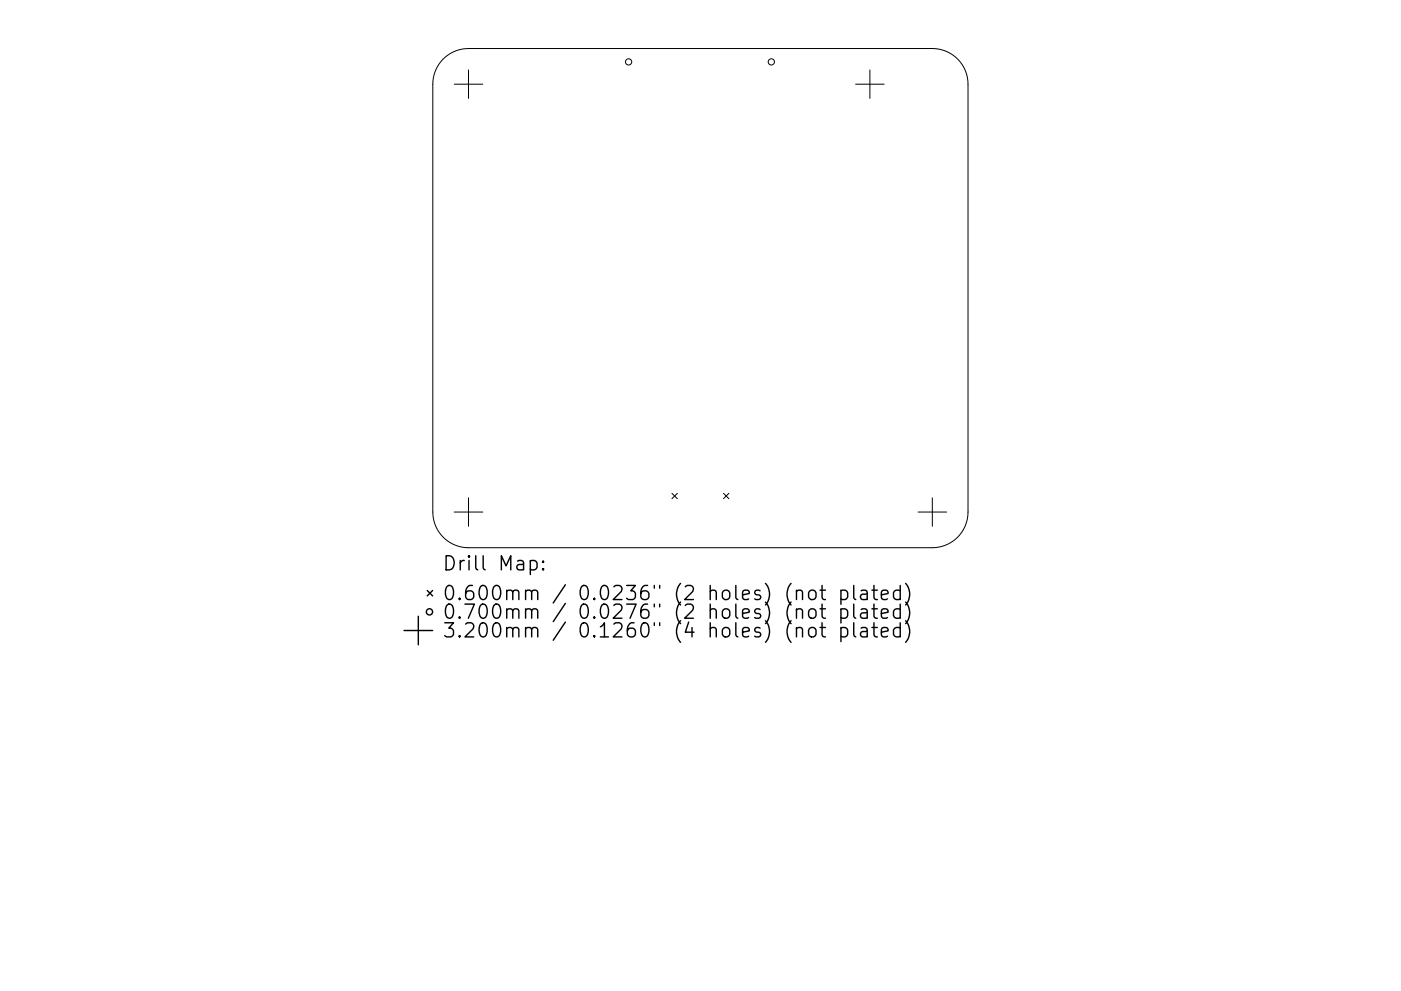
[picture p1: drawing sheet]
<svg xmlns="http://www.w3.org/2000/svg" width="297mm" height="210mm" viewBox="0 0 297 210" stroke-linecap="round" stroke-linejoin="round" font-family="sans-serif">
<defs><g id="words">
<g font-size="4.2">
<text x="93.7" y="121.1">Drill Map:</text>
<text x="93.7" y="127.4">0.600mm / 0.0236&quot; (2 holes) (not plated)</text>
<text x="93.7" y="131.3">0.700mm / 0.0276&quot; (2 holes) (not plated)</text>
<text x="93.7" y="135.3">3.200mm / 0.1260&quot; (4 holes) (not plated)</text>
</g>
</g></defs>
<g fill="none" stroke="#000" stroke-width=".21">
<path d="M94 12.5a7.6 7.6 0 0 1 5.3-2.2h98.4a7.6 7.6 0 0 1 7.5 7.6v90.7a7.6 7.6 0 0 1-7.5 7.6h-98.4a7.6 7.6 0 0 1-7.5-7.6v-90.7a7.6 7.6 0 0 1 2.2-5.4zM96.3 17.9h6.1M99.3 14.8v6.1M181.4 17.9h6.1M184.4 14.8v6.1M96.3 108.6h6.1M99.3 105.6v6.1M142.5 104.7l1.1 1.1M143.6 104.7l-1.1 1.1M153.4 104.7l1.1 1.1M154.5 104.7l-1.1 1.1M194.6 108.6h6.1"/>
<path d="M197.7 105.6v6.1"/>
<circle cx="133.3" cy="13.1" r=".66"/>
<circle cx="163.5" cy="13.1" r=".66"/>
</g>
<g fill="none" stroke="#000" stroke-width=".3">
<path d="M112.4 119.1l.9-.2 .6 .6v.8l-.3 .5-.3 .1-.9-.1M115.2 119.1l.1 .1-.1 .1-.2-.1 .2-.1v.2M85.7 133.8h6M88.7 130.7v6.1M90.6 125.3l1.1 1.1M91.7 125.3l-1.1 1.1M115.2 120.6l.1 .2-.1 .1-.2-.1 .2-.2v.3M168.9 125.5a.74 .74 0 0 1 1.3 .1v1.6M168.9 129.5a.74 .74 0 0 1 1.3 .1v1.6M168.9 133.4a.74 .74 0 0 1 1.3 .2v1.5M171.6 125.5a.81 .81 0 0 1 .8-.3 .81 .81 0 0 1 .6 .6v.8a.81 .81 0 0 1-.8 .6 .81 .81 0 0 1-.8-.6v-.8zM171.6 133.4a.81 .81 0 0 1 .8-.3 .81 .81 0 0 1 .6 .6v.9a.81 .81 0 0 1-.8 .6 .81 .81 0 0 1-.8-.6v-.9z"/>
<path d="M171.7 129.3a.81 .81 0 0 1 1.3 .4v.9a.81 .81 0 0 1-.8 .6 .81 .81 0 0 1-.8-.6v-.9zM173.9 125.2h1.1M173.9 129.2h1.1M173.9 133.1h1.1M174.3 124.2v2.6l.1 .3 .6 .1M174.3 128.2v2.5l.1 .3 .6 .2M174.3 132.1v2.6l.1 .3 .6 .1M178.3 125.4l.9-.2 .5 .6v.8l-.3 .5-.2 .1-.9-.1M178.3 129.3l.9-.1 .5 .5v.9l-.3 .4-.2 .2-.9-.2M178.3 133.3l.9-.2 .5 .6v.9l-.3 .4-.2 .1-.9-.1M178.3 125.2v3M178.3 129.2v3"/>
<path d="M178.3 133.1v3M181 124.2v2.6l.4 .4M181 128.2v2.5l.4 .5M181 132.1v2.6l.4 .4M182.6 125.4l.3-.2 .8 .2 .2 .2v1.6M182.6 129.3l.3-.1 .8 .1 .2 .3v1.6M182.6 133.3l.3-.2 .8 .2 .2 .3v1.5M183.9 125.9l-1 .2a.59 .59 0 0 0-.5 .5 .59 .59 0 0 0 .5 .6l1-.1M183.9 129.9l-1 .1a.59 .59 0 0 0-.5 .6 .59 .59 0 0 0 .5 .6l1-.2M183.9 133.8l-1 .2a.59 .59 0 0 0-.5 .6 .59 .59 0 0 0 .5 .5l1-.1M184.9 125.2h1.1M184.9 129.2h1.1"/>
<path d="M184.9 133.1h1.1M185.3 124.2v2.6l.1 .3 .6 .1M185.3 128.2v2.5l.1 .3 .6 .2M185.3 132.1v2.6l.1 .3 .6 .1M186.9 126.2l1.4-.3-.1-.5-.9-.2-.4 .4v1.2l.1 .3 .3 .1 .9-.1M186.9 130.2l1.4-.3-.1-.6-.9-.1-.4 .4v1.1l.1 .3 .3 .2 .9-.2M186.9 134.1l1.4-.3-.1-.5-.9-.2-.4 .5v1.1l.1 .3 .3 .1 .9-.1M190.9 125.4l-.9-.2-.6 .6v.8l.3 .5 .3 .1 .9-.1M190.9 129.3l-.9-.1-.6 .5v.9l.3 .4 .3 .2 .9-.2M190.9 133.3l-.9-.2-.6 .6v.9l.3 .4 .3 .1 .9-.1M190.9 124.2v3M190.9 128.2v3"/>
<path d="M190.9 132.1v3M192 123.8a3.4 3.4 0 0 1 0 4.6M192 127.7a3.4 3.4 0 0 1 0 4.6M192 131.7a3.4 3.4 0 0 1 0 4.6"/>
<circle cx="91.1" cy="129.8" r=".66"/>
</g>
<use href="#words"/>
</svg>
